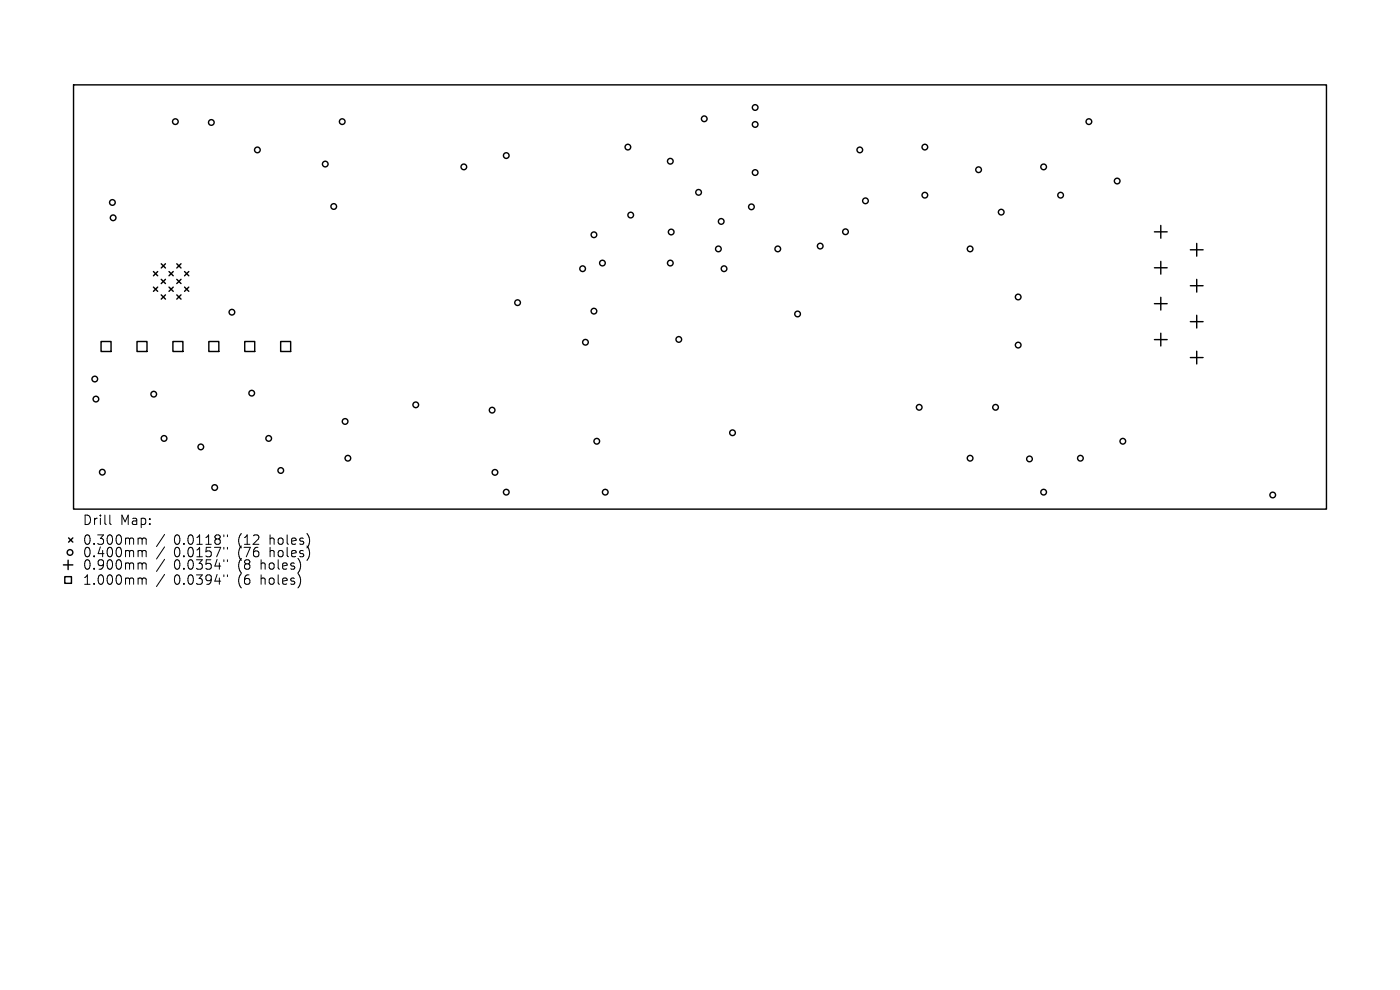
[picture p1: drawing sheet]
<svg xmlns="http://www.w3.org/2000/svg" width="297mm" height="210mm" viewBox="0 0 297 210" stroke-linecap="round" stroke-linejoin="round" font-family="sans-serif">
<defs><g id="words">
<g font-size="2.8">
<text x="17.5" y="111.7">Drill</text>
<text x="25.5" y="111.7">Map:</text>
<text x="17.5" y="115.9">0.300mm</text>
<text x="17.5" y="118.5">0.400mm</text>
<text x="36.9" y="115.9">0.0118&quot;</text>
<text x="36.9" y="118.5">0.0157&quot;</text>
<text x="50.6" y="115.9">(12</text>
<text x="50.6" y="118.5">(76</text>
<text x="57.5" y="115.9">holes)</text>
<text x="57.5" y="118.5">holes)</text>
<text x="17.5" y="121.1">0.900mm</text>
<text x="17.5" y="124.3">1.000mm</text>
<text x="36.9" y="121.1">0.0354&quot;</text>
<text x="36.9" y="124.3">0.0394&quot;</text>
<text x="50.6" y="121.1">(8</text>
<text x="50.6" y="124.3">(6</text>
<text x="55.6" y="121.1">holes)</text>
<text x="55.6" y="124.3">holes)</text>
</g>
</g></defs>
<g fill="none" stroke="#000" stroke-width=".3">
<path d="M15.6 18h265.8v90h-265.8zM32.6 57.6l.9 .9M33.5 57.6l-.9 .9M34.2 59.3l.9 .9M34.2 56l.9 .9M35.1 56l-.9 .9M35.1 59.3l-.9 .9M35.9 57.6l.9 .9M36.8 57.6l-.9 .9M37.5 59.3l.9 .9M37.5 56l.9 .9M38.4 56l-.9 .9"/>
<path d="M38.4 59.3l-.9 .9M39.2 57.6l.9 .9M40.1 57.6l-.9 .9M244.9 49.2h2.7M244.9 56.8h2.7M246.3 47.8v2.7M246.3 55.4v2.7M252.5 53h2.7M253.9 51.6v2.7M253.9 59.3v2.7M21.4 72.4h2.2v2.2h-2.2zM29.1 72.4h2.1v2.2h-2.1z"/>
<path d="M32.6 60.9l.9 .9M33.5 60.9l-.9 .9M34.2 62.6l.9 .9M35.1 62.6l-.9 .9M35.9 60.9l.9 .9M36.7 72.4h2.1v2.2h-2.1zM36.8 60.9l-.9 .9M37.5 62.6l.9 .9M38.4 62.6l-.9 .9M39.2 60.9l.9 .9M40.1 60.9l-.9 .9M44.3 72.4h2.1v2.2h-2.1z"/>
<path d="M51.9 72.4h2.1v2.2h-2.1zM59.5 72.4h2.2v2.2h-2.2zM244.9 64.4h2.7M244.9 72h2.7M246.3 63.1v2.7M246.3 70.7v2.7M252.5 60.6h2.7M252.5 68.2h2.7M252.5 75.8h2.7M253.9 66.9v2.7M253.9 74.5v2.7M13.5 119.8h2"/>
<path d="M14.5 118.8v2M14.6 114.1l.9 .9M15.5 114.1l-.9 .9M13.7 122.3h1.5v1.4h-1.5z"/>
<circle cx="37.2" cy="25.8" r=".6"/>
<circle cx="44.8" cy="26" r=".6"/>
<circle cx="54.6" cy="31.8" r=".6"/>
<circle cx="69" cy="34.8" r=".6"/>
<circle cx="72.6" cy="25.8" r=".6"/>
<circle cx="98.4" cy="35.4" r=".6"/>
<circle cx="107.4" cy="33" r=".6"/>
<circle cx="133.2" cy="31.2" r=".6"/>
<circle cx="142.2" cy="34.2" r=".6"/>
<circle cx="149.4" cy="25.2" r=".6"/>
<circle cx="160.2" cy="36.6" r=".6"/>
<circle cx="160.2" cy="22.8" r=".6"/>
<circle cx="160.2" cy="26.4" r=".6"/>
<circle cx="182.4" cy="31.8" r=".6"/>
<circle cx="196.2" cy="31.2" r=".6"/>
<circle cx="207.6" cy="36" r=".6"/>
<circle cx="221.4" cy="35.4" r=".6"/>
<circle cx="231" cy="25.8" r=".6"/>
<circle cx="237" cy="38.4" r=".6"/>
<circle cx="23.8" cy="43" r=".6"/>
<circle cx="24" cy="46.2" r=".6"/>
<circle cx="70.8" cy="43.8" r=".6"/>
<circle cx="123.6" cy="57" r=".6"/>
<circle cx="126" cy="49.8" r=".6"/>
<circle cx="127.8" cy="55.8" r=".6"/>
<circle cx="133.8" cy="45.6" r=".6"/>
<circle cx="142.2" cy="55.8" r=".6"/>
<circle cx="142.4" cy="49.2" r=".6"/>
<circle cx="148.2" cy="40.8" r=".6"/>
<circle cx="152.4" cy="52.8" r=".6"/>
<circle cx="153" cy="47" r=".6"/>
<circle cx="153.6" cy="57" r=".6"/>
<circle cx="159.4" cy="43.9" r=".6"/>
<circle cx="165" cy="52.8" r=".6"/>
<circle cx="174" cy="52.2" r=".6"/>
<circle cx="179.4" cy="49.2" r=".6"/>
<circle cx="183.6" cy="42.6" r=".6"/>
<circle cx="196.2" cy="41.4" r=".6"/>
<circle cx="205.8" cy="52.8" r=".6"/>
<circle cx="212.4" cy="45" r=".6"/>
<circle cx="225" cy="41.4" r=".6"/>
<circle cx="49.2" cy="66.2" r=".6"/>
<circle cx="109.8" cy="64.2" r=".6"/>
<circle cx="124.2" cy="72.6" r=".6"/>
<circle cx="126" cy="66" r=".6"/>
<circle cx="144" cy="72" r=".6"/>
<circle cx="169.2" cy="66.6" r=".6"/>
<circle cx="216" cy="63" r=".6"/>
<circle cx="216" cy="73.2" r=".6"/>
<circle cx="20.1" cy="80.4" r=".6"/>
<circle cx="20.3" cy="84.7" r=".6"/>
<circle cx="32.6" cy="83.6" r=".6"/>
<circle cx="34.8" cy="93" r=".6"/>
<circle cx="42.6" cy="94.8" r=".6"/>
<circle cx="53.4" cy="83.4" r=".6"/>
<circle cx="57" cy="93" r=".6"/>
<circle cx="59.6" cy="99.8" r=".6"/>
<circle cx="73.2" cy="89.4" r=".6"/>
<circle cx="73.8" cy="97.2" r=".6"/>
<circle cx="88.2" cy="85.9" r=".6"/>
<circle cx="104.4" cy="87" r=".6"/>
<circle cx="126.6" cy="93.6" r=".6"/>
<circle cx="155.4" cy="91.8" r=".6"/>
<circle cx="195" cy="86.4" r=".6"/>
<circle cx="205.8" cy="97.2" r=".6"/>
<circle cx="211.2" cy="86.4" r=".6"/>
<circle cx="218.4" cy="97.4" r=".6"/>
<circle cx="229.2" cy="97.2" r=".6"/>
<circle cx="238.2" cy="93.6" r=".6"/>
<circle cx="14.9" cy="117.2" r=".6"/>
<circle cx="21.7" cy="100.2" r=".6"/>
<circle cx="45.5" cy="103.4" r=".6"/>
<circle cx="105" cy="100.2" r=".6"/>
<circle cx="107.4" cy="104.4" r=".6"/>
<circle cx="128.4" cy="104.4" r=".6"/>
<circle cx="221.4" cy="104.4" r=".6"/>
<circle cx="270" cy="105" r=".6"/>
</g>
<g fill="none" stroke="#000" stroke-width=".21">
<path d="M23.3 109.3v1.7l.3 .3M29.6 114.1h.3l.3 .3M29.6 116.8l.5 .1 .1 .2M29.6 119.4h.3l.3 .3M30.2 114.4l.2-.3 .5 .1 .1 1.3M30.2 114.4v1.1M30.2 117.1v1M30.2 119.7v1M30.2 117.1l.2-.3 .5 .1 .1 1.2M30.2 119.7l.2-.3 .5 .1 .1 1.2M34.9 113.4l-1.7 2.5M34.9 116l-1.7 2.6"/>
<path d="M34.9 118.7l-1.7 2.5M47.5 113.5v.3M47.5 116.1v.4M47.5 118.7v.4M48.2 113.5v.3M48.2 116.1v.4M48.2 118.7v.4M29.6 122.6h.3l.3 .3M30.2 122.9v1M30.2 122.9l.2-.3 .5 .1 .1 1.2M34.9 121.9l-1.7 2.5M47.5 121.9v.4"/>
<path d="M48.2 121.9v.4"/>
</g>
<use href="#words"/>
</svg>
